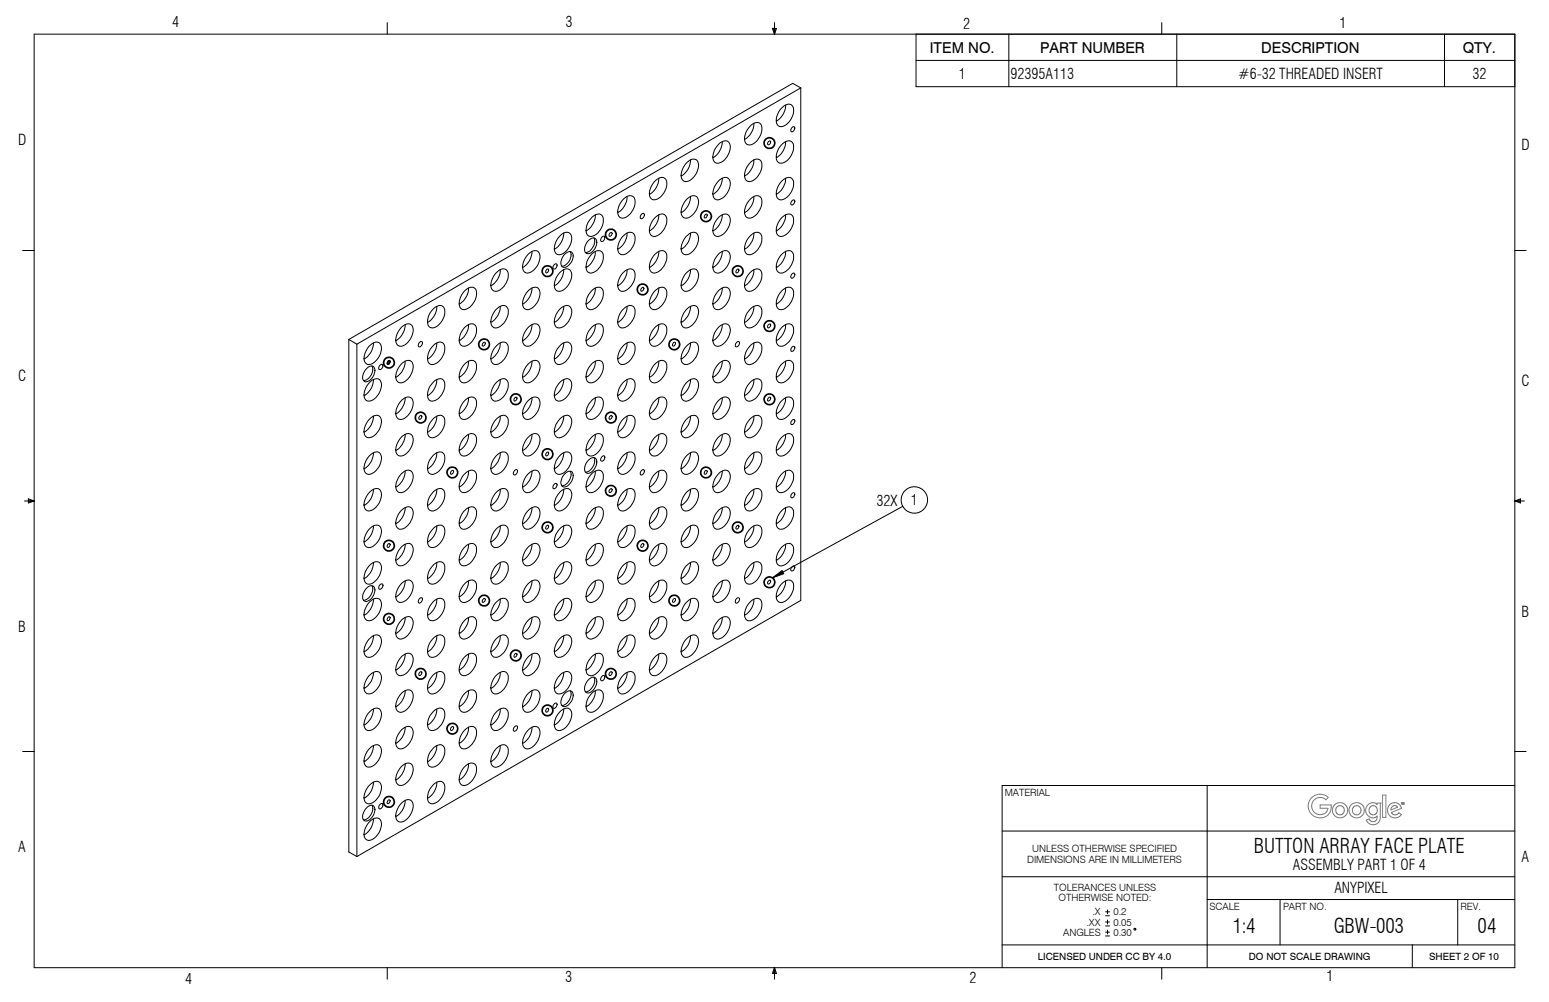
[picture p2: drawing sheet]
<svg xmlns="http://www.w3.org/2000/svg" width="432mm" height="279mm" viewBox="0 0 432 279" stroke-linecap="round" stroke-linejoin="round" font-family="sans-serif">
<defs><g id="words">
<g font-size="5.6">
<text x="349.5" y="237.9">BUTTON ARRAY FACE PLATE</text>
<text x="343.7" y="260.2">1:4</text>
<text x="371.9" y="260.2">GBW-003</text>
<text x="411.9" y="260.2">04</text>
</g>
<g font-size="4.2">
<text x="48" y="7.5">4</text>
<text x="157.6" y="7.5">3</text>
<text x="268.5" y="8">2</text>
<text x="373.4" y="7.8">1</text>
<text x="259.2" y="14.7">ITEM NO.</text>
<text x="290" y="14.7">PART NUMBER</text>
<text x="351.6" y="14.7">DESCRIPTION</text>
<text x="407.7" y="14.7">QTY.</text>
<text x="267.3" y="22.1">1</text>
<text x="281.7" y="22.1">92395A113</text>
<text x="345.2" y="22.1">#6-32 THREADED INSERT</text>
<text x="410.4" y="22.1">32</text>
<text x="5.1" y="40.3">D</text>
<text x="424.2" y="41.8">D</text>
<text x="5.1" y="106.2">C</text>
<text x="424.2" y="107.7">C</text>
<text x="244.3" y="141">32X</text>
<text x="253.9" y="140.8">1</text>
<text x="424.2" y="172">B</text>
<text x="5.1" y="176.2">B</text>
<text x="5.1" y="237.6">A</text>
<text x="360.4" y="242.6">ASSEMBLY PART 1 OF 4</text>
<text x="424.2" y="240.3">A</text>
<text x="372" y="249">ANYPIXEL</text>
<text x="51.6" y="274.4">4</text>
<text x="157.5" y="273.7">3</text>
<text x="270.3" y="274.1">2</text>
<text x="369.8" y="273.6">1</text>
</g>
<g font-size="2.8">
<text x="280.1" y="222">MATERIAL</text>
<text x="287.7" y="237.7">UNLESS OTHERWISE SPECIFIED</text>
<text x="286.3" y="240.5">DIMENSIONS ARE IN MILLIMETERS</text>
<text x="293.8" y="248.5">TOLERANCES UNLESS</text>
<text x="295.1" y="251.3">OTHERWISE NOTED:</text>
<text x="304.5" y="255.3">.X</text>
<text x="310.4" y="255.3">0.2</text>
<text x="337.2" y="253.7">SCALE</text>
<text x="357.7" y="253.7">PART NO.</text>
<text x="407.1" y="253.7">REV.</text>
<text x="296.4" y="260.9">ANGLES</text>
<text x="302.9" y="258.1">.XX</text>
<text x="310.4" y="258.1">0.05</text>
<text x="310.4" y="260.9">0.30</text>
<text x="289.3" y="267.7">LICENSED UNDER CC BY 4.0</text>
<text x="348.1" y="267.7">DO NOT SCALE DRAWING</text>
<text x="398.4" y="267.7">SHEET 2 OF 10</text>
</g>
</g></defs>
<g fill="none" stroke="#000" stroke-width=".28">
<path d="M9.5 9.5h412.8v260.3h-412.8zM107.9 6.3v3.2M215.3 7.9h1.2l-.6 1.6zM215.6 7.9l.3 1.6M215.9 6.3v3.2M216.2 7.9l-.3 1.6M255.4 9.5v14.7h166.9M255.4 16.8h166.9M281.2 9.5v14.7M323.8 6.3v3.2M328 9.5v14.7M402.7 9.5v14.7"/>
<path d="M201.3 39.5a5.4 5.4 0 0 1-2.6 4.5M209.3 35a1.78 1.78 0 0 1 2.9-.1 4.7 4.7 0 0 1-3.2 5.5 1.62 1.62 0 0 1-1.4-2.2l.4-1.5zM210.1 34.4a5.3 5.3 0 0 1-2.5 4.5M214.2 39.5l.3-.2a.56 .56 0 0 1 .2 .7 .56 .56 0 0 1-.7 .3zM218.1 29.9a1.73 1.73 0 0 1 3-.1 4.7 4.7 0 0 1-3.3 5.5 1.62 1.62 0 0 1-1.4-2.2l.7-2zM219 29.3a5.2 5.2 0 0 1-2.6 4.5M219 39.5a5.2 5.2 0 0 1-2.6 4.5M220.9 35.4l.4-.1a.85 .85 0 0 1 .1 .9 .85 .85 0 0 1-.8 .5l-.1-.6zM223.2 24.5l-2.2-1.3-123.8 71.5M223.2 24.5l-123.7 71.5M223.2 24.5v142.9l-123.7 71.4M165.9 59.9a5.2 5.2 0 0 1-2.5 4.5"/>
<path d="M173.6 55.8a2.18 2.18 0 0 1 3.1-.8 4.5 4.5 0 0 1-3.1 5.8 1.62 1.62 0 0 1-1.4-2.2l.5-1.4zM174.8 54.8a5.3 5.3 0 0 1-2.6 4.5M179 59.6l.2-.1a.69 .69 0 0 1 .5 .7 .69 .69 0 0 1-.5 .6l-.4 .2a.79 .79 0 0 1 .2-1.4zM182.4 50.7a2.14 2.14 0 0 1 3.1-.8 4.4 4.4 0 0 1-1.9 5.4 1.57 1.57 0 0 1-2 .1 1.57 1.57 0 0 1-.5-1.9l.4-1.5zM183.6 49.7a5.2 5.2 0 0 1-2.5 4.5M183.6 59.9a5.2 5.2 0 0 1-2.5 4.5M191.3 55.8a2.14 2.14 0 0 1 3.1-.8 4.6 4.6 0 0 1-2 5.5 1.57 1.57 0 0 1-2 .1 1.57 1.57 0 0 1-.5-2l.5-1.4zM191.3 45.6a2.14 2.14 0 0 1 3.1-.8 4.6 4.6 0 0 1-2 5.4 1.57 1.57 0 0 1-2 .2 1.57 1.57 0 0 1-.5-2l.5-1.5zM192.5 44.6a5.2 5.2 0 0 1-2.6 4.5M192.5 54.8a5.2 5.2 0 0 1-2.6 4.5M196.6 59.9l.3-.2a.57 .57 0 0 1 .1 .7 .57 .57 0 0 1-.7 .3zM200.4 50.3a1.78 1.78 0 0 1 3-.1 4.4 4.4 0 0 1-3.6 5.5 1.95 1.95 0 0 1-1-2.7l.4-1z"/>
<path d="M200.4 40.1a1.78 1.78 0 0 1 3-.1 4.4 4.4 0 0 1-3.6 5.5 1.95 1.95 0 0 1-1-2.7l.7-1.5zM201.3 49.7a5.4 5.4 0 0 1-2.6 4.5M201.3 59.9a5.4 5.4 0 0 1-2.6 4.5M209 55.8a2.09 2.09 0 0 1 3-.8 4.5 4.5 0 0 1-3 5.8 1.62 1.62 0 0 1-1.4-2.2l.4-1.4zM209.3 45.2a1.78 1.78 0 0 1 2.9-.1 4.7 4.7 0 0 1-3.2 5.5 1.62 1.62 0 0 1-1.4-2.2l.7-2zM210.1 44.6a5.3 5.3 0 0 1-2.5 4.5M210.1 54.8a5.2 5.2 0 0 1-2.5 4.5M217.8 50.7a2.14 2.14 0 0 1 3.1-.8 4.4 4.4 0 0 1-2 5.4 1.56 1.56 0 0 1-2 .2 1.56 1.56 0 0 1-.5-1.9l.5-1.6zM218.1 40.1a1.78 1.78 0 0 1 3-.1 4.7 4.7 0 0 1-3.3 5.5 1.58 1.58 0 0 1-1.4-2.2l.7-2zM219 49.7a5.2 5.2 0 0 1-2.6 4.5M219 59.9a5.3 5.3 0 0 1-2.6 4.5M220.7 56l.6-.3a.85 .85 0 0 1 .1 .9 .85 .85 0 0 1-.8 .5l-.2-.3z"/>
<path d="M6.3 69.8h3.2M138.2 76.2a2.09 2.09 0 0 1 3.1-.8 4.4 4.4 0 0 1-1.9 5.5 1.57 1.57 0 0 1-2 .1 1.57 1.57 0 0 1-.5-2l.4-1.4zM139.4 75.2a5.2 5.2 0 0 1-2.5 4.5M147.1 71.1a2.14 2.14 0 0 1 3.1-.8 4.5 4.5 0 0 1-2 5.4 1.56 1.56 0 0 1-2 .2 1.56 1.56 0 0 1-.5-1.9l.5-1.6zM148.3 70.1a5.1 5.1 0 0 1-2.6 4.5M152.4 75.2l.3-.2a.57 .57 0 0 1 .1 .7 .57 .57 0 0 1-.7 .3zM154.6 73.7l.3-.1a.69 .69 0 0 1 .4 .6 .69 .69 0 0 1-.4 .7l-.4 .2a.79 .79 0 0 1 .1-1.4zM155.9 76.2a2.09 2.09 0 0 1 3.1-.8 4.5 4.5 0 0 1-1.9 5.5 1.57 1.57 0 0 1-2 .1 1.57 1.57 0 0 1-.5-2l.4-1.4zM155.9 66a2.09 2.09 0 0 1 3.1-.8 4.5 4.5 0 0 1-1.9 5.5 1.57 1.57 0 0 1-2 .1 1.57 1.57 0 0 1-.5-2l.4-1.4zM157.1 65a5.3 5.3 0 0 1-2.6 4.5M157.1 75.2a5.4 5.4 0 0 1-2.6 4.5M157.4 70.9l.3-.3a1.17 1.17 0 0 1 1.6-.3 1.17 1.17 0 0 1 .5 1.5 3.2 3.2 0 0 1-2.7 2.7 1.65 1.65 0 0 1-.5-2.4z"/>
<path d="M159 70.1a3.1 3.1 0 0 1-2.4 4.1M164 67.1l.3-.3a1.16 1.16 0 0 1 1.6-.3 1.16 1.16 0 0 1 .4 1.5 3 3 0 0 1-2.6 2.7 1.65 1.65 0 0 1-.5-2.4zM165.1 70.7a1.78 1.78 0 0 1 2.9-.1 4.4 4.4 0 0 1-3.6 5.5 1.95 1.95 0 0 1-.9-2.7l.6-1.4zM165.1 60.5a1.78 1.78 0 0 1 2.9-.1 4.4 4.4 0 0 1-3.6 5.5 1.95 1.95 0 0 1-.9-2.7l.6-1.4zM165.6 66.3a3.2 3.2 0 0 1-2.4 4.1M165.9 70.1a5.2 5.2 0 0 1-2.5 4.5M168 66l.2-.1a.69 .69 0 0 1 .5 .6 .69 .69 0 0 1-.5 .7l-.4 .2a.76 .76 0 0 1-.4-.8 .76 .76 0 0 1 .6-.6zM170.1 65l.2-.2a.56 .56 0 0 1 .2 .7 .56 .56 0 0 1-.7 .3zM173.6 76.2a2.21 2.21 0 0 1 3.1-.8 4.5 4.5 0 0 1-3.1 5.8 1.62 1.62 0 0 1-1.4-2.2l.5-1.4zM173.6 66a2.12 2.12 0 0 1 3.1-.8 4.5 4.5 0 0 1-3.1 5.8 2.03 2.03 0 0 1-1.1-3.1zM174.8 65a5.2 5.2 0 0 1-2.6 4.5M174.8 75.2a5.2 5.2 0 0 1-2.6 4.5"/>
<path d="M182.4 71.1a2.14 2.14 0 0 1 3.1-.8 4.4 4.4 0 0 1-1.9 5.4 1.56 1.56 0 0 1-2 .2 1.56 1.56 0 0 1-.5-1.9l.4-1.6zM182.4 60.9a2.14 2.14 0 0 1 3.1-.8 4.4 4.4 0 0 1-1.9 5.4 1.56 1.56 0 0 1-2 .2 1.56 1.56 0 0 1-.5-1.9l.4-1.6zM183.6 70.1a5.3 5.3 0 0 1-2.5 4.5M191.3 76.2a2.17 2.17 0 0 1 3.1-.8 4.5 4.5 0 0 1-2 5.5 1.57 1.57 0 0 1-2 .1 1.57 1.57 0 0 1-.5-2l.5-1.4zM191.3 66a2.09 2.09 0 0 1 3.1-.8 4.5 4.5 0 0 1-2 5.5 1.57 1.57 0 0 1-2 .1 1.57 1.57 0 0 1-.5-2l.5-1.4zM192.5 65a5.1 5.1 0 0 1-2.6 4.5M192.5 75.2a5.1 5.1 0 0 1-2.6 4.5M200.4 70.7a1.78 1.78 0 0 1 3-.1 4.7 4.7 0 0 1-3.3 5.6 1.62 1.62 0 0 1-1.3-2.2l.4-1.6zM200.4 60.5a1.78 1.78 0 0 1 3-.1 4.4 4.4 0 0 1-3.6 5.5 1.95 1.95 0 0 1-1-2.7l.4-1zM201.3 70.1a5.5 5.5 0 0 1-2.6 4.5M205.4 75.2l.3-.2a.58 .58 0 0 1 .2 .8 .58 .58 0 0 1-.8 .2zM209 76.2a2.17 2.17 0 0 1 3-.8 4.5 4.5 0 0 1-3 5.8 1.62 1.62 0 0 1-1.4-2.2l.4-1.4z"/>
<path d="M209 66a2.09 2.09 0 0 1 3-.8 4.5 4.5 0 0 1-3 5.8 1.62 1.62 0 0 1-1.4-2.2l.4-1.4zM210.1 65a5.2 5.2 0 0 1-2.5 4.5M210.1 75.2a5.2 5.2 0 0 1-2.5 4.5M217.8 71.1a2.14 2.14 0 0 1 3.1-.8 4.4 4.4 0 0 1-2 5.5 1.58 1.58 0 0 1-2 .1 1.58 1.58 0 0 1-.5-1.9l.5-1.6zM217.8 60.9a2.14 2.14 0 0 1 3.1-.8 4.4 4.4 0 0 1-2 5.4 1.56 1.56 0 0 1-2 .2 1.56 1.56 0 0 1-.5-1.9l.5-1.6zM219 70.1a5.3 5.3 0 0 1-2.6 4.5M220.7 76.5l.6-.4a.84 .84 0 0 1 .1 1 .84 .84 0 0 1-.8 .4l-.2-.3zM422.3 69.8h3.1M97.2 94.7l2.3 1.3M97.2 94.7v142.9l2.3 1.2M99.5 96v142.8M102.9 96.6a2.17 2.17 0 0 1 3.1-.8 4.5 4.5 0 0 1-2 5.5 1.57 1.57 0 0 1-2 .1 1.57 1.57 0 0 1-.5-2l.5-1.4z"/>
<path d="M104.1 95.6a5.1 5.1 0 0 1-2.6 4.5M112.1 91.1a1.78 1.78 0 0 1 2.9-.1 4.7 4.7 0 0 1-3.3 5.6 1.62 1.62 0 0 1-1.3-2.2l.4-1.6zM112.9 90.5a5.5 5.5 0 0 1-2.6 4.5M116.9 95.5l.4-.3a.7 .7 0 0 1 .5 .7 .7 .7 0 0 1-.5 .7l-.4 .1-.3-.3zM120.6 86.4a2.17 2.17 0 0 1 3.1-.8 4.5 4.5 0 0 1-3.1 5.8 1.58 1.58 0 0 1-1.4-2.2l.4-1.4zM120.9 96.2a1.82 1.82 0 0 1 2.8-.4 4.5 4.5 0 0 1-3.1 5.8 1.58 1.58 0 0 1-1.4-2.2l.7-1.9zM121.8 85.4a5.2 5.2 0 0 1-2.6 4.5M121.8 95.6a5.2 5.2 0 0 1-2.6 4.5M129.4 91.5a2.19 2.19 0 0 1 3.1-.8 4.5 4.5 0 0 1-3.1 5.9 1.62 1.62 0 0 1-1.4-2.2l.5-1.6zM129.4 81.3a2.19 2.19 0 0 1 3.1-.8 4.4 4.4 0 0 1-3.5 5.8 2.19 2.19 0 0 1-.7-3.2zM130.6 80.3a5.3 5.3 0 0 1-2.6 4.5M130.6 90.5a5.3 5.3 0 0 1-2.6 4.5"/>
<path d="M134.7 95.6l.3-.2a.56 .56 0 0 1 .2 .8 .56 .56 0 0 1-.7 .2zM138.2 86.4a2.17 2.17 0 0 1 3.1-.8 4.4 4.4 0 0 1-1.9 5.5 1.57 1.57 0 0 1-2 .1 1.57 1.57 0 0 1-.5-2l.4-1.4zM138.6 96.2a1.73 1.73 0 0 1 2.9-.1 4.7 4.7 0 0 1-3.3 5.5 1.76 1.76 0 0 1-1.3-2.6l.7-1.5zM139.4 85.4a5.2 5.2 0 0 1-2.5 4.5M139.4 95.6a5.2 5.2 0 0 1-2.5 4.5M147.1 91.5a2.14 2.14 0 0 1 3.1-.8 4.6 4.6 0 0 1-2 5.5 1.58 1.58 0 0 1-2 .1 1.58 1.58 0 0 1-.5-1.9l.5-1.6zM147.1 81.3a2.14 2.14 0 0 1 3.1-.8 4.6 4.6 0 0 1-2 5.5 1.58 1.58 0 0 1-2 .1 1.58 1.58 0 0 1-.5-1.9l.5-1.6zM148.3 80.3a5.2 5.2 0 0 1-2.6 4.5M148.3 90.5a5.2 5.2 0 0 1-2.6 4.5M155.9 86.4a2.17 2.17 0 0 1 3.1-.8 4.5 4.5 0 0 1-1.9 5.5 1.57 1.57 0 0 1-2 .1 1.57 1.57 0 0 1-.5-2l.4-1.4zM156.3 96.2a1.78 1.78 0 0 1 2.9-.1 4.4 4.4 0 0 1-3.6 5.5 1.95 1.95 0 0 1-1-2.6l.7-1.5zM157.1 85.4a5.4 5.4 0 0 1-2.6 4.5"/>
<path d="M157.1 95.6a5.4 5.4 0 0 1-2.6 4.5M165.1 91.1a1.78 1.78 0 0 1 2.9-.1 4.7 4.7 0 0 1-3.2 5.6 1.58 1.58 0 0 1-1.4-2.2l.4-1.6zM165.1 80.9a1.78 1.78 0 0 1 2.9-.1 4.7 4.7 0 0 1-3.2 5.6 1.58 1.58 0 0 1-1.4-2.2l.4-1.6zM165.9 80.3a5.3 5.3 0 0 1-2.5 4.5M165.9 90.5a5.3 5.3 0 0 1-2.5 4.5M173.9 96.2a1.78 1.78 0 0 1 3-.1 4.7 4.7 0 0 1-3.3 5.5 1.62 1.62 0 0 1-1.4-2.2l.7-1.9zM173.9 86a1.73 1.73 0 0 1 3-.1 4.7 4.7 0 0 1-3.3 5.5 1.62 1.62 0 0 1-1.4-2.2l.7-2zM174.8 85.4a5.2 5.2 0 0 1-2.6 4.5M174.8 95.6a5.2 5.2 0 0 1-2.6 4.5M178.7 80.5l.5-.4a.56 .56 0 0 1 .2 .7 .56 .56 0 0 1-.8 .3zM182.4 91.5a2.14 2.14 0 0 1 3.1-.8 4.4 4.4 0 0 1-1.9 5.5 1.57 1.57 0 0 1-2 .1 1.57 1.57 0 0 1-.5-1.9l.4-1.6zM182.4 81.3a2.14 2.14 0 0 1 3.1-.8 4.4 4.4 0 0 1-1.9 5.5 1.58 1.58 0 0 1-2 .1 1.58 1.58 0 0 1-.5-1.9l.4-1.6z"/>
<path d="M183.6 80.3a5.3 5.3 0 0 1-2.5 4.5M183.6 90.5a5.3 5.3 0 0 1-2.5 4.5M187.7 95.6l.3-.2a.57 .57 0 0 1 .2 .7 .57 .57 0 0 1-.7 .3zM191.3 96.6a2.14 2.14 0 0 1 3.1-.8 4.5 4.5 0 0 1-2 5.5 1.57 1.57 0 0 1-2 .1 1.57 1.57 0 0 1-.5-2l.5-1.4zM191.6 86a1.74 1.74 0 0 1 2.9-.1 4.6 4.6 0 0 1-3.2 5.5 1.76 1.76 0 0 1-1.3-2.6l.6-1.6zM192.5 85.4a5.1 5.1 0 0 1-2.6 4.5M192.5 95.6a5.1 5.1 0 0 1-2.6 4.5M200.4 91.1a1.78 1.78 0 0 1 3-.1 4.7 4.7 0 0 1-3.3 5.6 1.62 1.62 0 0 1-1.3-2.2l.4-1.6zM200.4 80.9a1.78 1.78 0 0 1 3-.1 4.7 4.7 0 0 1-3.3 5.6 1.62 1.62 0 0 1-1.3-2.2l.4-1.6zM201.3 80.3a5.5 5.5 0 0 1-2.6 4.5M201.3 90.5a5.5 5.5 0 0 1-2.6 4.5M205.3 95.5l.4-.2a.67 .67 0 0 1 .5 .6 .67 .67 0 0 1-.5 .7l-.2 .1a.6 .6 0 0 1-.6-.5 .6 .6 0 0 1 .4-.7z"/>
<path d="M209.3 96.2a1.78 1.78 0 0 1 2.9-.1 4.7 4.7 0 0 1-3.2 5.6 1.64 1.64 0 0 1-1.4-2.3l.4-1.4zM209.3 86a1.78 1.78 0 0 1 2.9-.1 4.7 4.7 0 0 1-3.2 5.5 1.62 1.62 0 0 1-1.4-2.2l.7-2zM210.1 85.4a5.2 5.2 0 0 1-2.5 4.5M210.1 95.6a5.2 5.2 0 0 1-2.5 4.5M214.1 90.7l.4-.4a.54 .54 0 0 1 .2 .8 .54 .54 0 0 1-.7 .2zM217.8 91.5a2.14 2.14 0 0 1 3.1-.8 4.4 4.4 0 0 1-2 5.5 1.57 1.57 0 0 1-2 .1 1.57 1.57 0 0 1-.5-1.9l.5-1.5zM217.8 81.3a2.14 2.14 0 0 1 3.1-.8 4.4 4.4 0 0 1-2 5.5 1.57 1.57 0 0 1-2 .1 1.57 1.57 0 0 1-.5-1.9l.5-1.6zM219 80.3a5.3 5.3 0 0 1-2.6 4.5M219 90.5a5.3 5.3 0 0 1-2.6 4.5M220.7 96.9l.6-.3a.82 .82 0 0 1 .1 .9 .82 .82 0 0 1-.8 .4l-.2-.3zM102.4 102.5a1.17 1.17 0 0 1 1.6-.4 1.17 1.17 0 0 1 .5 1.6 2.87 2.87 0 0 1-2.9 2.7 2.5 2.5 0 0 1 .6-3.6zM102.9 117a2.14 2.14 0 0 1 3.1-.8 4.5 4.5 0 0 1-2 5.5 1.57 1.57 0 0 1-2 .1 1.57 1.57 0 0 1-.5-2l.5-1.4z"/>
<path d="M103.3 106.4a1.74 1.74 0 0 1 2.8-.1 4.6 4.6 0 0 1-3.2 5.5 1.76 1.76 0 0 1-1.3-2.6l.6-1.5zM103.7 102.1a3.1 3.1 0 0 1-2.4 4M104.1 105.8a5.1 5.1 0 0 1-2.6 4.5M104.1 116a5.1 5.1 0 0 1-2.6 4.5M105.9 101.9l.4-.3a.67 .67 0 0 1 .5 .7 .67 .67 0 0 1-.5 .6l-.2 .1a.6 .6 0 0 1-.6-.5 .6 .6 0 0 1 .4-.6zM108 101.6h.1M108.2 100.7l.3-.2a.56 .56 0 0 1 .1 .7 .56 .56 0 0 1-.7 .3zM108.2 100.7l.3-.2a.55 .55 0 0 1 .1 .7 .55 .55 0 0 1-.6 .3zM108.6 100.5h.1M112.1 111.5a1.78 1.78 0 0 1 2.9-.1 4.7 4.7 0 0 1-3.3 5.6 1.62 1.62 0 0 1-1.3-2.2l.7-2zM112.1 101.3a1.78 1.78 0 0 1 2.9-.1 4.7 4.7 0 0 1-3.3 5.6 1.62 1.62 0 0 1-1.3-2.2l.4-1.6zM112.9 100.7a5.5 5.5 0 0 1-2.6 4.5"/>
<path d="M112.9 110.9a5.5 5.5 0 0 1-2.6 4.5M117 116l.3-.2a.58 .58 0 0 1 .2 .8 .58 .58 0 0 1-.7 .2zM120.9 116.6a1.78 1.78 0 0 1 2.9-.1 4.4 4.4 0 0 1-3.6 5.5 1.95 1.95 0 0 1-.9-2.6l.6-1.5zM120.9 106.4a1.78 1.78 0 0 1 2.9-.1 4.4 4.4 0 0 1-3.6 5.5 1.95 1.95 0 0 1-.9-2.6l.6-1.5zM121.8 105.8a5.2 5.2 0 0 1-2.6 4.5M121.8 116a5.2 5.2 0 0 1-2.6 4.5M129.4 111.9a2.19 2.19 0 0 1 3.1-.8 4.5 4.5 0 0 1-3.1 5.9 1.62 1.62 0 0 1-1.4-2.2l.5-1.5zM129.4 101.7a2.19 2.19 0 0 1 3.1-.8 4.5 4.5 0 0 1-3.1 5.9 1.62 1.62 0 0 1-1.4-2.2l.5-1.6zM130.6 100.7a5.3 5.3 0 0 1-2.6 4.5M130.6 110.9a5.3 5.3 0 0 1-2.6 4.5M138.2 117a2.14 2.14 0 0 1 3.1-.8 4.4 4.4 0 0 1-1.9 5.5 1.56 1.56 0 0 1-2 .1 1.56 1.56 0 0 1-.5-1.9l.4-1.5zM138.6 106.4a1.78 1.78 0 0 1 2.9-.1 4.6 4.6 0 0 1-3.3 5.5 1.58 1.58 0 0 1-1.3-2.2l.7-1.9z"/>
<path d="M139.4 105.8a5.2 5.2 0 0 1-2.5 4.5M139.4 116a5.2 5.2 0 0 1-2.5 4.5M143.5 110.9l.3-.2a.57 .57 0 0 1 .2 .8 .57 .57 0 0 1-.7 .2zM147.1 111.9a2.14 2.14 0 0 1 3.1-.8 4.6 4.6 0 0 1-2 5.5 1.57 1.57 0 0 1-2 .1 1.57 1.57 0 0 1-.5-1.9l.5-1.5zM147.1 101.7a2.14 2.14 0 0 1 3.1-.8 4.6 4.6 0 0 1-2 5.5 1.57 1.57 0 0 1-2 .1 1.57 1.57 0 0 1-.5-1.9l.5-1.6zM148.3 100.7a5.2 5.2 0 0 1-2.6 4.5M148.3 110.9a5.2 5.2 0 0 1-2.6 4.5M156.3 116.6a1.78 1.78 0 0 1 2.9-.1 4.4 4.4 0 0 1-3.6 5.5 1.95 1.95 0 0 1-1-2.6l.4-1zM156.3 106.4a1.78 1.78 0 0 1 2.9-.1 4.4 4.4 0 0 1-3.6 5.5 1.95 1.95 0 0 1-1-2.6l.4-1zM157.1 105.8a5.4 5.4 0 0 1-2.6 4.5M157.1 116a5.4 5.4 0 0 1-2.6 4.5M165.1 111.5a1.78 1.78 0 0 1 2.9-.1 4.7 4.7 0 0 1-3.2 5.6 1.58 1.58 0 0 1-1.4-2.2l.7-2z"/>
<path d="M165.1 101.3a1.78 1.78 0 0 1 2.9-.1 4.7 4.7 0 0 1-3.2 5.6 1.58 1.58 0 0 1-1.4-2.2l.7-2zM165.9 100.7a5.3 5.3 0 0 1-2.5 4.5M165.9 110.9a5.3 5.3 0 0 1-2.5 4.5M169.9 116.2l.4-.4a.56 .56 0 0 1 .2 .8 .56 .56 0 0 1-.7 .2zM173.6 117a2.18 2.18 0 0 1 3.1-.8 4.4 4.4 0 0 1-3.5 5.8 2.19 2.19 0 0 1-.7-3.1zM173.6 106.8a2.18 2.18 0 0 1 3.1-.8 4.4 4.4 0 0 1-3.5 5.8 2.19 2.19 0 0 1-.7-3.1zM174.8 105.8a5.2 5.2 0 0 1-2.6 4.5M174.8 116a5.2 5.2 0 0 1-2.6 4.5M182.4 111.9a2.09 2.09 0 0 1 3.1-.7 4.3 4.3 0 0 1-1.6 5.1 1.63 1.63 0 0 1-2.1 .6 1.63 1.63 0 0 1-.7-2.1l.4-1.5zM182.4 101.7a2.14 2.14 0 0 1 3.1-.8 4.4 4.4 0 0 1-1.9 5.5 1.57 1.57 0 0 1-2 .1 1.57 1.57 0 0 1-.5-1.9l.4-1.5zM183.6 100.7a5.3 5.3 0 0 1-2.5 4.5M183.6 110.9a5.2 5.2 0 0 1-2.5 4.5"/>
<path d="M191.3 117a2.14 2.14 0 0 1 3.1-.8 4.5 4.5 0 0 1-2 5.5 1.56 1.56 0 0 1-2 .1 1.56 1.56 0 0 1-.5-1.9l.5-1.5zM191.3 106.8a2.14 2.14 0 0 1 3.1-.8 4.5 4.5 0 0 1-2 5.5 1.56 1.56 0 0 1-2 .1 1.56 1.56 0 0 1-.5-1.9l.5-1.5zM192.5 105.8a5.1 5.1 0 0 1-2.6 4.5M192.5 116a5.2 5.2 0 0 1-2.6 4.6M200.1 111.9a2.09 2.09 0 0 1 3.1-.7 4.5 4.5 0 0 1-1.9 5.4 1.57 1.57 0 0 1-2 .1 1.57 1.57 0 0 1-.5-1.9l.4-1.5zM200.4 101.3a1.78 1.78 0 0 1 3-.1 4.7 4.7 0 0 1-3.3 5.6 1.62 1.62 0 0 1-1.3-2.2l.4-1.5zM201.3 100.7a5.5 5.5 0 0 1-2.6 4.5M201.3 110.9a5.3 5.3 0 0 1-2.6 4.5M209.3 116.6a1.78 1.78 0 0 1 2.9-.1 4.7 4.7 0 0 1-3.2 5.6 1.62 1.62 0 0 1-1.4-2.2l.4-1.5zM209.3 106.4a1.78 1.78 0 0 1 2.9-.1 4.7 4.7 0 0 1-3.2 5.6 1.62 1.62 0 0 1-1.4-2.2l.4-1.5zM210.1 105.8a5.2 5.2 0 0 1-2.5 4.5M210.1 116a5.3 5.3 0 0 1-2.5 4.6"/>
<path d="M214.2 110.9l.3-.2a.56 .56 0 0 1 .2 .8 .56 .56 0 0 1-.7 .2zM217.8 111.9a2.09 2.09 0 0 1 3.1-.7 4.4 4.4 0 0 1-2 5.4 1.57 1.57 0 0 1-2 .1 1.57 1.57 0 0 1-.5-1.9l.5-1.5zM217.8 101.7a2.09 2.09 0 0 1 3.1-.7 4.3 4.3 0 0 1-1.6 5.1 1.63 1.63 0 0 1-2.2 .5 1.63 1.63 0 0 1-.7-2l.5-1.5zM219 100.7a5.2 5.2 0 0 1-2.6 4.5M219 111a5.2 5.2 0 0 1-2.6 4.4M220.9 117.1l.4-.1a.85 .85 0 0 1 .1 .9 .85 .85 0 0 1-.8 .5l-.1-.6zM6.8 139.7h2.7M7.9 139.1l1.6 .6-1.6 .6zM7.9 139.4l1.6 .3M9.5 139.7l-1.6 .3M102.9 137.4a2.14 2.14 0 0 1 3.1-.7 4.5 4.5 0 0 1-2 5.4 1.56 1.56 0 0 1-2 .1 1.56 1.56 0 0 1-.5-1.9l.5-1.5zM102.9 127.2a2.14 2.14 0 0 1 3.1-.8 4.5 4.5 0 0 1-2 5.5 1.56 1.56 0 0 1-2 .1 1.56 1.56 0 0 1-.5-1.9l.5-1.5z"/>
<path d="M104.1 126.2a5.1 5.1 0 0 1-2.6 4.5M104.1 136.4a5.2 5.2 0 0 1-2.6 4.6M111.7 132.3a2.09 2.09 0 0 1 3.1-.7 4.5 4.5 0 0 1-1.9 5.4 1.57 1.57 0 0 1-2 .1 1.57 1.57 0 0 1-.5-1.9l.4-1.5zM112.1 121.7a1.78 1.78 0 0 1 2.9-.1 4.7 4.7 0 0 1-3.3 5.6 1.62 1.62 0 0 1-1.3-2.2l.7-2zM112.9 121.1a5.5 5.5 0 0 1-2.6 4.5M112.9 131.3a5.3 5.3 0 0 1-2.6 4.5M120.9 137a1.78 1.78 0 0 1 2.9-.1 4.7 4.7 0 0 1-3.2 5.6 1.58 1.58 0 0 1-1.4-2.2l.4-1.5zM120.9 126.8a1.78 1.78 0 0 1 2.9-.1 4.4 4.4 0 0 1-3.6 5.5 1.95 1.95 0 0 1-.9-2.6l.6-1.5zM121.8 126.2a5.2 5.2 0 0 1-2.6 4.5M121.8 136.4a5.3 5.3 0 0 1-2.6 4.6M125.9 131.3l.3-.2a.58 .58 0 0 1 .1 .8 .58 .58 0 0 1-.7 .2zM129.4 132.3a2.14 2.14 0 0 1 3.1-.7 4.5 4.5 0 0 1-3.1 5.8 1.62 1.62 0 0 1-1.4-2.2l.5-1.5z"/>
<path d="M129.4 122.1a2.14 2.14 0 0 1 3.1-.7 4.5 4.5 0 0 1-3.1 5.8 2.03 2.03 0 0 1-1.1-3.2zM130.6 121.1a5.2 5.2 0 0 1-2.6 4.5M130.6 131.4a5.2 5.2 0 0 1-2.6 4.4M138.2 137.4a2.14 2.14 0 0 1 3.1-.7 4.4 4.4 0 0 1-1.9 5.4 1.58 1.58 0 0 1-2 .1 1.58 1.58 0 0 1-.5-1.9l.4-1.5zM138.2 127.2a2.14 2.14 0 0 1 3.1-.8 4.4 4.4 0 0 1-1.9 5.5 1.56 1.56 0 0 1-2 .1 1.56 1.56 0 0 1-.5-1.9l.4-1.5zM139.4 126.2a5.3 5.3 0 0 1-2.5 4.6M139.4 136.4a5.3 5.3 0 0 1-2.5 4.6M143.6 131l.2-.1a.81 .81 0 0 1 .4 1 .81 .81 0 0 1-.9 .5l-.2-.5zM147.1 132.3a2.17 2.17 0 0 1 3.1-.7 4.5 4.5 0 0 1-2 5.4 1.57 1.57 0 0 1-2 .1 1.57 1.57 0 0 1-.5-1.9l.5-1.5zM147.1 122.1a2.09 2.09 0 0 1 3.1-.7 4.5 4.5 0 0 1-2 5.4 1.57 1.57 0 0 1-2 .1 1.57 1.57 0 0 1-.5-1.9l.5-1.5zM148.3 121.1a5.1 5.1 0 0 1-2.6 4.5M148.3 131.4a5.1 5.1 0 0 1-2.6 4.4"/>
<path d="M152.4 126.2l.3-.2a.57 .57 0 0 1 .1 .7 .57 .57 0 0 1-.7 .3zM154.6 134.9l.3-.1a.7 .7 0 0 1 .4 .6 .7 .7 0 0 1-.4 .7l-.4 .2a.83 .83 0 0 1 .1-1.4zM156.3 137a1.78 1.78 0 0 1 2.9-.1 4.7 4.7 0 0 1-3.3 5.6 1.62 1.62 0 0 1-1.3-2.2l.4-1.5zM156.3 126.8a1.78 1.78 0 0 1 2.9-.1 4.7 4.7 0 0 1-3.3 5.6 1.62 1.62 0 0 1-1.3-2.2l.4-1.5zM157.1 126.2a5.5 5.5 0 0 1-2.6 4.6M157.1 136.4a5.5 5.5 0 0 1-2.6 4.6M157.4 132.2a1.27 1.27 0 0 1 1.2-.8 1.27 1.27 0 0 1 1.2 .8 3.3 3.3 0 0 1-2.7 3.6 1.68 1.68 0 0 1-.5-2.5zM159 131.4a3.1 3.1 0 0 1-2.4 4.1M164 128.4a1.24 1.24 0 0 1 1.2-.8 1.24 1.24 0 0 1 1.1 .8 3.2 3.2 0 0 1-2.6 3.6 1.68 1.68 0 0 1-.5-2.5zM164.8 132.3a2.17 2.17 0 0 1 3.1-.7 4.5 4.5 0 0 1-3.1 5.8 1.58 1.58 0 0 1-1.4-2.2l.4-1.5zM164.8 122.1a2.09 2.09 0 0 1 3.1-.7 4.5 4.5 0 0 1-3.1 5.8 1.58 1.58 0 0 1-1.4-2.2l.4-1.5zM165.6 127.6a3.2 3.2 0 0 1-2.4 4.1"/>
<path d="M165.9 121.1a5.2 5.2 0 0 1-2.5 4.5M165.9 131.4a5.2 5.2 0 0 1-2.5 4.4M167.8 127.3l.4-.2a.81 .81 0 0 1 .3 1 .81 .81 0 0 1-.9 .5l-.2-.5zM169.9 136.6l.4-.4a.56 .56 0 0 1 .2 .8 .56 .56 0 0 1-.7 .2zM173.6 137.4a2.18 2.18 0 0 1 3.1-.7 4.5 4.5 0 0 1-3.1 5.8 1.62 1.62 0 0 1-1.4-2.2l.5-1.5zM173.6 127.2a2.18 2.18 0 0 1 3.1-.8 4.5 4.5 0 0 1-3.1 5.9 1.62 1.62 0 0 1-1.4-2.2l.5-1.5zM174.8 126.2a5.3 5.3 0 0 1-2.6 4.6M174.8 136.4a5.3 5.3 0 0 1-2.6 4.6M178.8 131.2l.4-.3a.72 .72 0 0 1 .5 .7 .72 .72 0 0 1-.5 .7l-.4 .2-.3-.2v-.6zM182.4 122.1a2.17 2.17 0 0 1 3.1-.7 4.4 4.4 0 0 1-1.9 5.4 1.57 1.57 0 0 1-2 .1 1.57 1.57 0 0 1-.5-1.9l.4-1.5zM182.8 132a1.73 1.73 0 0 1 2.9-.1 4.7 4.7 0 0 1-3.3 5.5 1.76 1.76 0 0 1-1.3-2.7l.7-1.5zM183.6 121.2a5.2 5.2 0 0 1-2.5 4.4"/>
<path d="M183.6 131.4a5.2 5.2 0 0 1-2.5 4.4M191.3 137.4a2.14 2.14 0 0 1 3.1-.7 4.6 4.6 0 0 1-2 5.4 1.57 1.57 0 0 1-2 .1 1.57 1.57 0 0 1-.5-1.9l.5-1.5zM191.3 127.2a2.14 2.14 0 0 1 3.1-.8 4.6 4.6 0 0 1-2 5.5 1.58 1.58 0 0 1-2 .1 1.58 1.58 0 0 1-.5-1.9l.5-1.5zM192.5 126.2a5.2 5.2 0 0 1-2.6 4.6M192.5 136.4a5.2 5.2 0 0 1-2.6 4.6M196.6 131.3l.3-.2a.57 .57 0 0 1 .1 .8 .57 .57 0 0 1-.7 .2zM200.1 122.1a2.17 2.17 0 0 1 3.1-.7 4.5 4.5 0 0 1-1.9 5.4 1.57 1.57 0 0 1-2 .1 1.57 1.57 0 0 1-.5-1.9l.4-1.5zM200.4 132a1.82 1.82 0 0 1 2.8-.4 4.5 4.5 0 0 1-1.9 5.4 1.57 1.57 0 0 1-2 .1 1.57 1.57 0 0 1-.5-1.9l.4-1.5zM201.3 121.2a5.4 5.4 0 0 1-2.6 4.4M201.3 131.4a5.4 5.4 0 0 1-2.6 4.4M209.3 137a1.78 1.78 0 0 1 2.9-.1 4.7 4.7 0 0 1-3.2 5.6 1.62 1.62 0 0 1-1.4-2.2l.4-1.5zM209.3 126.8a1.78 1.78 0 0 1 2.9-.1 4.7 4.7 0 0 1-3.2 5.6 1.62 1.62 0 0 1-1.4-2.2l.4-1.5z"/>
<path d="M210.1 126.2a5.3 5.3 0 0 1-2.5 4.6M210.1 136.4a5.3 5.3 0 0 1-2.5 4.6M217.8 122.1a2.17 2.17 0 0 1 3.1-.7 4.4 4.4 0 0 1-2 5.4 1.57 1.57 0 0 1-2 .1 1.57 1.57 0 0 1-.5-1.9l.5-1.5zM218.1 132a1.78 1.78 0 0 1 3-.1 4.7 4.7 0 0 1-3.3 5.5 1.62 1.62 0 0 1-1.4-2.2l.7-2zM219 121.2a5.2 5.2 0 0 1-2.6 4.4M219 131.4a5.2 5.2 0 0 1-2.6 4.4M220.9 137.5l.4-.1a.85 .85 0 0 1 .1 .9 .85 .85 0 0 1-.8 .5l-.1-.6zM422.3 139.7h2.6M422.3 139.7l1.5-.6v1.2zM422.3 139.7l1.5 .3M423.8 139.4l-1.5 .3M102.9 157.8a2.14 2.14 0 0 1 3.1-.7 4.6 4.6 0 0 1-2 5.4 1.57 1.57 0 0 1-2 .1 1.57 1.57 0 0 1-.5-1.9l.5-1.5z"/>
<path d="M103.3 147.2a1.74 1.74 0 0 1 2.8 0 4.6 4.6 0 0 1-3.2 5.5 1.62 1.62 0 0 1-1.4-2.2l.5-1.5zM104.1 146.6a5.2 5.2 0 0 1-2.6 4.6M104.1 156.8a5.2 5.2 0 0 1-2.6 4.6M108.2 151.7l.3-.1a.57 .57 0 0 1 .1 .7 .57 .57 0 0 1-.7 .2zM111.7 142.5a2.17 2.17 0 0 1 3.1-.7 4.5 4.5 0 0 1-1.9 5.4 1.57 1.57 0 0 1-2 .1 1.57 1.57 0 0 1-.5-1.9l.4-1.5zM112.1 152.4a1.78 1.78 0 0 1 2.9-.1 4.7 4.7 0 0 1-3.3 5.5 1.76 1.76 0 0 1-1.3-2.7l.7-1.5zM112.9 141.6a5.4 5.4 0 0 1-2.6 4.4M112.9 151.8a5.4 5.4 0 0 1-2.6 4.5M120.9 157.4a1.78 1.78 0 0 1 2.9 0 4.7 4.7 0 0 1-3.2 5.5 1.58 1.58 0 0 1-1.4-2.2l.4-1.5zM120.9 147.2a1.78 1.78 0 0 1 2.9 0 4.7 4.7 0 0 1-3.2 5.5 1.58 1.58 0 0 1-1.4-2.2l.4-1.5zM121.8 146.6a5.3 5.3 0 0 1-2.6 4.6M121.8 156.8a5.3 5.3 0 0 1-2.6 4.6"/>
<path d="M129.4 142.5a2.22 2.22 0 0 1 3.1-.7 4.5 4.5 0 0 1-3.1 5.8 1.62 1.62 0 0 1-1.4-2.2l.5-1.5zM129.8 152.4a1.78 1.78 0 0 1 2.9-.1 4.7 4.7 0 0 1-3.3 5.5 1.62 1.62 0 0 1-1.4-2.2l.7-2zM130.6 141.6a5.2 5.2 0 0 1-2.6 4.4M130.6 151.8a5.2 5.2 0 0 1-2.6 4.5M138.2 157.8a2.14 2.14 0 0 1 3.1-.7 4.4 4.4 0 0 1-1.9 5.4 1.57 1.57 0 0 1-2 .1 1.57 1.57 0 0 1-.5-1.9l.4-1.5zM138.2 147.6a2.14 2.14 0 0 1 3.1-.7 4.4 4.4 0 0 1-1.9 5.4 1.57 1.57 0 0 1-2 .1 1.57 1.57 0 0 1-.5-1.9l.4-1.5zM139.4 146.6a5.3 5.3 0 0 1-2.5 4.6M139.4 156.8a5.3 5.3 0 0 1-2.5 4.6M147.4 152.4a1.74 1.74 0 0 1 2.9-.1 4.6 4.6 0 0 1-3.2 5.5 1.76 1.76 0 0 1-1.3-2.7l.6-1.5zM147.4 142.2a1.69 1.69 0 0 1 2.9-.1 4.6 4.6 0 0 1-3.2 5.5 1.76 1.76 0 0 1-1.3-2.7l.6-1.5zM148.3 141.6a5.1 5.1 0 0 1-2.6 4.4M148.3 151.8a5.1 5.1 0 0 1-2.6 4.5"/>
<path d="M152.4 146.6l.3-.2a.56 .56 0 0 1 .1 .8 .56 .56 0 0 1-.7 .2zM156.3 157.4a1.78 1.78 0 0 1 2.9 0 4.7 4.7 0 0 1-3.3 5.5 1.62 1.62 0 0 1-1.3-2.2l.4-1.5zM156.3 147.2a1.78 1.78 0 0 1 2.9 0 4.7 4.7 0 0 1-3.3 5.5 1.62 1.62 0 0 1-1.3-2.2l.4-1.5zM157.1 146.6a5.5 5.5 0 0 1-2.6 4.6M157.1 156.8a5.5 5.5 0 0 1-2.6 4.6M165.1 152.4a1.78 1.78 0 0 1 2.9-.1 4.4 4.4 0 0 1-3.6 5.5 1.95 1.95 0 0 1-.9-2.7l.6-1.5zM165.1 142.2a1.78 1.78 0 0 1 2.9-.1 4.4 4.4 0 0 1-3.6 5.5 1.95 1.95 0 0 1-.9-2.7l.6-1.5zM165.9 141.6a5.2 5.2 0 0 1-2.5 4.4M165.9 151.8a5.2 5.2 0 0 1-2.5 4.5M173.6 157.8a2.18 2.18 0 0 1 3.1-.7 4.5 4.5 0 0 1-3.1 5.8 1.62 1.62 0 0 1-1.4-2.2l.5-1.5zM173.6 147.6a2.18 2.18 0 0 1 3.1-.7 4.5 4.5 0 0 1-3.1 5.8 1.62 1.62 0 0 1-1.4-2.2l.5-1.5zM174.8 146.6a5.3 5.3 0 0 1-2.6 4.6"/>
<path d="M174.8 156.8a5.3 5.3 0 0 1-2.6 4.6M179 151.6h.2a.56 .56 0 0 1 .2 .7 .56 .56 0 0 1-.8 .2l.1-.6zM182.4 152.7a2.14 2.14 0 0 1 3.1-.7 4.4 4.4 0 0 1-1.9 5.4 1.57 1.57 0 0 1-2 .1 1.57 1.57 0 0 1-.5-1.9l.4-1.5zM182.8 142.2a1.78 1.78 0 0 1 2.9-.1 4.7 4.7 0 0 1-3.3 5.5 1.76 1.76 0 0 1-1.3-2.7l.7-1.5zM183.6 141.6a5.2 5.2 0 0 1-2.5 4.4M183.6 151.8a5.2 5.2 0 0 1-2.5 4.5M191.3 157.8a2.09 2.09 0 0 1 3.1-.7 4.5 4.5 0 0 1-2 5.4 1.57 1.57 0 0 1-2 .1 1.57 1.57 0 0 1-.5-1.9l.5-1.5zM191.3 147.6a2.14 2.14 0 0 1 3.1-.7 4.6 4.6 0 0 1-2 5.4 1.57 1.57 0 0 1-2 .1 1.57 1.57 0 0 1-.5-1.9l.5-1.5zM192.5 146.6a5.2 5.2 0 0 1-2.6 4.6M192.5 156.8a5.1 5.1 0 0 1-2.6 4.6M200.4 152.4a1.78 1.78 0 0 1 3-.1 4.4 4.4 0 0 1-3.6 5.5 1.95 1.95 0 0 1-1-2.7l.4-1zM200.4 142.2a1.78 1.78 0 0 1 3-.1 4.4 4.4 0 0 1-3.6 5.5 1.95 1.95 0 0 1-1-2.7l.7-1.5z"/>
<path d="M201.3 141.6a5.4 5.4 0 0 1-2.6 4.4M201.3 151.8a5.4 5.4 0 0 1-2.6 4.5M205.4 146.6l.3-.1a.58 .58 0 0 1 .2 .7 .58 .58 0 0 1-.8 .2zM209 157.8a2.09 2.09 0 0 1 3-.7 4.5 4.5 0 0 1-3 5.8 1.62 1.62 0 0 1-1.4-2.2l.4-1.5zM209.3 147.2a1.78 1.78 0 0 1 2.9 0 4.7 4.7 0 0 1-3.2 5.5 1.62 1.62 0 0 1-1.4-2.2l.7-2zM210.1 146.6a5.3 5.3 0 0 1-2.5 4.6M210.1 156.8a5.2 5.2 0 0 1-2.5 4.6M217.8 152.7a2.14 2.14 0 0 1 3.1-.7 4.4 4.4 0 0 1-2 5.4 1.56 1.56 0 0 1-2 .1 1.56 1.56 0 0 1-.5-1.9l.5-1.5zM217.8 142.5a2.14 2.14 0 0 1 3.1-.7 4.4 4.4 0 0 1-2 5.4 1.47 1.47 0 0 1-1.7 .3 1.47 1.47 0 0 1-.8-1.6l.3-1.5zM219 141.6a5.2 5.2 0 0 1-2.6 4.4M219 151.8a5.2 5.2 0 0 1-2.6 4.5M220.7 158.1l.6-.3a.85 .85 0 0 1 .1 .9 .85 .85 0 0 1-.8 .5l-.2-.4z"/>
<path d="M251.7 141.2l-36.4 19.9M102.4 163.7a1.18 1.18 0 0 1 1.6-.3 1.18 1.18 0 0 1 .5 1.5 3 3 0 0 1-2.6 2.8 1.55 1.55 0 0 1-.5-2.5zM102.9 178.2a2.09 2.09 0 0 1 3.1-.7 4.5 4.5 0 0 1-2 5.4 1.57 1.57 0 0 1-2 .1 1.57 1.57 0 0 1-.5-1.9l.5-1.5zM102.9 168a2.14 2.14 0 0 1 3.1-.7 4.6 4.6 0 0 1-2 5.4 1.57 1.57 0 0 1-2 .1 1.57 1.57 0 0 1-.5-1.9l.5-1.5zM103.7 163.3a3.1 3.1 0 0 1-2.4 4.1M104.1 167a5.2 5.2 0 0 1-2.6 4.6M104.1 177.2a5.1 5.1 0 0 1-2.6 4.6M105.9 163.1a.5 .5 0 0 1 .8-.2 .5 .5 0 0 1-.1 .8l-.1 .3a.49 .49 0 0 1-.7 .3 .49 .49 0 0 1-.2-.8zM108.2 172.2l.3-.2a.57 .57 0 0 1 .1 .7 .57 .57 0 0 1-.7 .2zM112.1 172.8a1.78 1.78 0 0 1 2.9-.1 4.7 4.7 0 0 1-3.3 5.5 1.62 1.62 0 0 1-1.3-2.2l.4-1.5zM112.1 162.6a1.78 1.78 0 0 1 2.9-.1 4.6 4.6 0 0 1-3.3 5.5 1.58 1.58 0 0 1-1.3-2.2l.4-1.5zM112.9 162a5.4 5.4 0 0 1-2.6 4.5"/>
<path d="M112.9 172.2a5.4 5.4 0 0 1-2.6 4.5M116.9 166.9a.5 .5 0 0 1 .8-.1 .5 .5 0 0 1-.1 .8l-.1 .2a.48 .48 0 0 1-.7 .4 .48 .48 0 0 1-.1-.8zM120.6 178.2a2.09 2.09 0 0 1 3.1-.7 4.5 4.5 0 0 1-3.1 5.8 1.58 1.58 0 0 1-1.4-2.2l.4-1.5zM120.9 167.6a1.78 1.78 0 0 1 2.9 0 4.7 4.7 0 0 1-3.2 5.5 1.58 1.58 0 0 1-1.4-2.2l.7-2zM121.8 167a5.3 5.3 0 0 1-2.6 4.6M121.8 177.2a5.2 5.2 0 0 1-2.6 4.6M129.4 173.1a2.19 2.19 0 0 1 3.1-.7 4.4 4.4 0 0 1-3.5 5.8 2.19 2.19 0 0 1-.7-3.2zM129.4 162.9a2.19 2.19 0 0 1 3.1-.7 4.4 4.4 0 0 1-3.5 5.8 2.19 2.19 0 0 1-.7-3.2zM130.6 162a5.2 5.2 0 0 1-2.6 4.5M130.6 172.2a5.2 5.2 0 0 1-2.6 4.5M134.7 167l.3-.1a.56 .56 0 0 1 .2 .7 .56 .56 0 0 1-.7 .3zM138.2 178.2a2.09 2.09 0 0 1 3.1-.7 4.4 4.4 0 0 1-1.9 5.4 1.57 1.57 0 0 1-2 .1 1.57 1.57 0 0 1-.5-1.9l.4-1.5z"/>
<path d="M138.2 168a2.09 2.09 0 0 1 3.1-.7 4.3 4.3 0 0 1-1.6 5.1 1.63 1.63 0 0 1-2.1 .6 1.63 1.63 0 0 1-.7-2.1l.4-1.5zM139.4 167a5.2 5.2 0 0 1-2.5 4.6M139.4 177.3a5.2 5.2 0 0 1-2.5 4.5M147.1 173.1a2.14 2.14 0 0 1 3.1-.7 4.5 4.5 0 0 1-2 5.4 1.56 1.56 0 0 1-2 .1 1.56 1.56 0 0 1-.5-1.9l.5-1.5zM147.1 162.9a2.14 2.14 0 0 1 3.1-.7 4.5 4.5 0 0 1-2 5.4 1.56 1.56 0 0 1-2 .1 1.56 1.56 0 0 1-.5-1.9l.5-1.5zM148.3 162a5.1 5.1 0 0 1-2.6 4.5M148.3 172.2a5.1 5.1 0 0 1-2.6 4.5M155.9 178.2a2.17 2.17 0 0 1 3.1-.7 4.5 4.5 0 0 1-1.9 5.4 1.57 1.57 0 0 1-2 .1 1.57 1.57 0 0 1-.5-1.9l.4-1.5zM155.9 168a2.09 2.09 0 0 1 3.1-.7 4.5 4.5 0 0 1-1.9 5.4 1.57 1.57 0 0 1-2 .1 1.57 1.57 0 0 1-.5-1.9l.4-1.5zM157.1 167a5.3 5.3 0 0 1-2.6 4.6M157.1 177.3a5.4 5.4 0 0 1-2.6 4.5M165.1 172.8a1.78 1.78 0 0 1 2.9-.1 4.4 4.4 0 0 1-3.6 5.5 1.95 1.95 0 0 1-.9-2.7l.6-1.5z"/>
<path d="M165.1 162.6a1.78 1.78 0 0 1 2.9-.1 4.4 4.4 0 0 1-3.6 5.5 1.95 1.95 0 0 1-.9-2.7l.6-1.5zM165.9 162a5.2 5.2 0 0 1-2.5 4.5M165.9 172.2a5.3 5.3 0 0 1-2.5 4.5M173.6 178.2a2.21 2.21 0 0 1 3.1-.7 4.5 4.5 0 0 1-3.1 5.8 1.62 1.62 0 0 1-1.4-2.2l.5-1.5zM173.6 168a2.12 2.12 0 0 1 3.1-.7 4.5 4.5 0 0 1-3.1 5.8 2.03 2.03 0 0 1-1.1-3.2zM174.8 167a5.2 5.2 0 0 1-2.6 4.6M174.8 177.3a5.2 5.2 0 0 1-2.6 4.5M182.4 173.1a2.14 2.14 0 0 1 3.1-.7 4.4 4.4 0 0 1-1.9 5.4 1.58 1.58 0 0 1-2 .1 1.58 1.58 0 0 1-.5-1.9l.4-1.5zM182.4 162.9a2.14 2.14 0 0 1 3.1-.7 4.4 4.4 0 0 1-1.9 5.4 1.56 1.56 0 0 1-2 .1 1.56 1.56 0 0 1-.5-1.9l.4-1.5zM183.6 162a5.2 5.2 0 0 1-2.5 4.5M183.6 172.2a5.3 5.3 0 0 1-2.5 4.5M187.7 167l.3-.1a.57 .57 0 0 1 .2 .7 .57 .57 0 0 1-.7 .3z"/>
<path d="M191.3 168a2.09 2.09 0 0 1 3.1-.7 4.5 4.5 0 0 1-2 5.4 1.57 1.57 0 0 1-2 .1 1.57 1.57 0 0 1-.5-1.9l.5-1.5zM191.6 177.9a1.69 1.69 0 0 1 2.9-.1 4.6 4.6 0 0 1-3.2 5.5 1.76 1.76 0 0 1-1.3-2.7l.6-1.5zM192.5 167.1a5.1 5.1 0 0 1-2.6 4.5M192.5 177.3a5.1 5.1 0 0 1-2.6 4.5M200.4 172.8a1.78 1.78 0 0 1 3-.1 4.7 4.7 0 0 1-3.3 5.5 1.62 1.62 0 0 1-1.3-2.2l.4-1.5zM200.4 162.6a1.78 1.78 0 0 1 3-.1 4.4 4.4 0 0 1-3.6 5.5 1.95 1.95 0 0 1-1-2.7l.4-1zM201.3 162a5.5 5.5 0 0 1-2.6 4.5M201.3 172.2a5.5 5.5 0 0 1-2.6 4.5M205.3 166.9a.49 .49 0 0 1 .8-.1 .49 .49 0 0 1-.1 .8l-.1 .2a.49 .49 0 0 1-.7 .4 .49 .49 0 0 1-.2-.8zM209.3 167.7a1.73 1.73 0 0 1 2.9-.1 4.7 4.7 0 0 1-3.2 5.5 1.62 1.62 0 0 1-1.4-2.2l.7-2zM210.1 167.1a5.2 5.2 0 0 1-2.5 4.5M214.1 162.1l.4-.3a.56 .56 0 0 1 .2 .7 .56 .56 0 0 1-.7 .2z"/>
<path d="M217.8 162.9a2.14 2.14 0 0 1 3.1-.7 4.4 4.4 0 0 1-2 5.4 1.58 1.58 0 0 1-2 .1 1.58 1.58 0 0 1-.5-1.9l.5-1.5zM219 162a5.3 5.3 0 0 1-2.6 4.5M102.9 188.4a2.17 2.17 0 0 1 3.1-.7 4.5 4.5 0 0 1-2 5.4 1.57 1.57 0 0 1-2 .1 1.57 1.57 0 0 1-.5-1.9l.5-1.5zM103.3 198.3a1.69 1.69 0 0 1 2.8-.1 4.6 4.6 0 0 1-3.2 5.5 1.76 1.76 0 0 1-1.3-2.7l.6-1.5zM104.1 187.5a5.1 5.1 0 0 1-2.6 4.5M104.1 197.7a5.1 5.1 0 0 1-2.6 4.5M112.1 193.2a1.78 1.78 0 0 1 2.9-.1 4.7 4.7 0 0 1-3.3 5.5 1.62 1.62 0 0 1-1.3-2.2l.4-1.5zM112.1 183a1.78 1.78 0 0 1 2.9-.1 4.7 4.7 0 0 1-3.3 5.5 1.62 1.62 0 0 1-1.3-2.2l.4-1.5zM112.9 182.4a5.5 5.5 0 0 1-2.6 4.5M112.9 192.6a5.5 5.5 0 0 1-2.6 4.5M117 187.5l.3-.2a.58 .58 0 0 1 .2 .7 .58 .58 0 0 1-.7 .3zM120.9 198.3a1.82 1.82 0 0 1 2.8-.4 4.5 4.5 0 0 1-3.1 5.8 1.58 1.58 0 0 1-1.4-2.2l.7-2z"/>
<path d="M120.9 188.1a1.82 1.82 0 0 1 2.8-.4 4.5 4.5 0 0 1-3.1 5.8 1.58 1.58 0 0 1-1.4-2.2l.7-2zM121.8 187.5a5.2 5.2 0 0 1-2.6 4.5M121.8 197.7a5.2 5.2 0 0 1-2.6 4.5M129.4 193.5a2.19 2.19 0 0 1 3.1-.7 4.5 4.5 0 0 1-3.1 5.8 1.62 1.62 0 0 1-1.4-2.2l.5-1.5zM129.4 183.3a2.19 2.19 0 0 1 3.1-.7 4.5 4.5 0 0 1-3.1 5.8 1.62 1.62 0 0 1-1.4-2.2l.5-1.5zM130.6 182.4a5.3 5.3 0 0 1-2.6 4.5M130.6 192.6a5.3 5.3 0 0 1-2.6 4.5M138.2 188.4a2.17 2.17 0 0 1 3.1-.7 4.4 4.4 0 0 1-1.9 5.4 1.57 1.57 0 0 1-2 .1 1.57 1.57 0 0 1-.5-1.9l.4-1.5zM138.6 198.3a1.78 1.78 0 0 1 2.9-.1 4.7 4.7 0 0 1-3.3 5.5 1.76 1.76 0 0 1-1.3-2.7l.7-1.5zM139.4 187.5a5.2 5.2 0 0 1-2.5 4.5M139.4 197.7a5.2 5.2 0 0 1-2.5 4.5M143.5 182.4l.3-.2a.57 .57 0 0 1 .2 .7 .57 .57 0 0 1-.7 .2z"/>
<path d="M147.1 193.5a2.14 2.14 0 0 1 3.1-.7 4.6 4.6 0 0 1-2 5.4 1.57 1.57 0 0 1-2 .2 1.57 1.57 0 0 1-.5-2l.5-1.5zM147.1 183.3a2.14 2.14 0 0 1 3.1-.7 4.6 4.6 0 0 1-2 5.4 1.58 1.58 0 0 1-2 .1 1.58 1.58 0 0 1-.5-1.9l.5-1.5zM148.3 182.4a5.2 5.2 0 0 1-2.6 4.5M148.3 192.6a5.2 5.2 0 0 1-2.6 4.5M152.4 197.7l.3-.2a.57 .57 0 0 1 .1 .7 .57 .57 0 0 1-.7 .3zM154.6 196.1l.3-.1a.69 .69 0 0 1 .4 .7 .69 .69 0 0 1-.4 .7l-.4 .1a.79 .79 0 0 1-.4-.7 .79 .79 0 0 1 .5-.7zM156.3 198.3a1.78 1.78 0 0 1 2.9-.1 4.4 4.4 0 0 1-3.6 5.5 1.95 1.95 0 0 1-1-2.7l.7-1.5zM156.3 188.1a1.82 1.82 0 0 1 2.7-.4 4.5 4.5 0 0 1-1.9 5.4 1.57 1.57 0 0 1-2 .1 1.57 1.57 0 0 1-.5-1.9l.4-1.5zM157.1 187.5a5.4 5.4 0 0 1-2.6 4.5M157.1 197.7a5.4 5.4 0 0 1-2.6 4.5M157.4 193.4l.3-.3a1.18 1.18 0 0 1 1.6-.4 1.18 1.18 0 0 1 .5 1.6 3.1 3.1 0 0 1-2.7 2.7 1.65 1.65 0 0 1-.5-2.4zM159 192.6a3.2 3.2 0 0 1-2.4 4.1"/>
<path d="M164 189.6l.3-.3a1.16 1.16 0 0 1 1.6-.4 1.16 1.16 0 0 1 .4 1.6 3 3 0 0 1-2.6 2.7 1.62 1.62 0 0 1-.5-2.4zM165.1 193.2a1.78 1.78 0 0 1 2.9-.1 4.7 4.7 0 0 1-3.2 5.5 1.58 1.58 0 0 1-1.4-2.2l.4-1.5zM165.1 183a1.78 1.78 0 0 1 2.9-.1 4.7 4.7 0 0 1-3.2 5.5 1.58 1.58 0 0 1-1.4-2.2l.4-1.5zM165.6 188.8a3.2 3.2 0 0 1-2.4 4.1M165.9 182.4a5.3 5.3 0 0 1-2.5 4.5M165.9 192.6a5.3 5.3 0 0 1-2.5 4.5M168 188.4l.2-.1a.7 .7 0 0 1 .5 .7 .7 .7 0 0 1-.5 .7l-.4 .2a.79 .79 0 0 1-.4-.8 .79 .79 0 0 1 .6-.7zM170.1 187.5l.2-.2a.56 .56 0 0 1 .2 .7 .56 .56 0 0 1-.7 .3zM173.9 188.1a1.78 1.78 0 0 1 3-.1 4.7 4.7 0 0 1-3.3 5.5 1.62 1.62 0 0 1-1.4-2.2l.7-2zM174.8 187.5a5.2 5.2 0 0 1-2.6 4.5M182.4 183.3a2.14 2.14 0 0 1 3.1-.7 4.4 4.4 0 0 1-1.9 5.4 1.57 1.57 0 0 1-2 .2 1.57 1.57 0 0 1-.5-2l.4-1.5zM183.6 182.4a5.3 5.3 0 0 1-2.5 4.5"/>
<path d="M6.3 209.5h3.2M103.3 218.7a1.74 1.74 0 0 1 2.8-.1 4.6 4.6 0 0 1-3.2 5.6 1.64 1.64 0 0 1-1.4-2.3l.5-1.5zM103.3 208.5a1.74 1.74 0 0 1 2.8-.1 4.6 4.6 0 0 1-3.2 5.5 1.76 1.76 0 0 1-1.3-2.7l.6-1.5zM104.1 207.9a5.1 5.1 0 0 1-2.6 4.5M104.1 218.1a5.1 5.1 0 0 1-2.6 4.5M112.1 213.6a1.78 1.78 0 0 1 2.9-.1 4.7 4.7 0 0 1-3.3 5.5 1.62 1.62 0 0 1-1.3-2.2l.7-2zM112.1 203.4a1.78 1.78 0 0 1 2.9-.1 4.7 4.7 0 0 1-3.3 5.5 1.62 1.62 0 0 1-1.3-2.2l.4-1.5zM112.9 202.8a5.5 5.5 0 0 1-2.6 4.5M112.9 213a5.5 5.5 0 0 1-2.6 4.5M120.9 218.7a1.78 1.78 0 0 1 2.9-.1 4.4 4.4 0 0 1-3.6 5.5 1.95 1.95 0 0 1-.9-2.7l.6-1.4zM120.9 208.5a1.78 1.78 0 0 1 2.9-.1 4.4 4.4 0 0 1-3.6 5.5 1.95 1.95 0 0 1-.9-2.7l.6-1.5zM121.8 207.9a5.2 5.2 0 0 1-2.6 4.5"/>
<path d="M121.8 218.1a5.2 5.2 0 0 1-2.6 4.5M125.7 202.9l.5-.3a.57 .57 0 0 1 .1 .7 .57 .57 0 0 1-.7 .2zM129.4 214a2.19 2.19 0 0 1 3.1-.8 4.5 4.5 0 0 1-3.1 5.8 1.62 1.62 0 0 1-1.4-2.2l.5-1.5zM129.4 203.8a2.19 2.19 0 0 1 3.1-.8 4.5 4.5 0 0 1-3.1 5.8 1.62 1.62 0 0 1-1.4-2.2l.5-1.5zM130.6 202.8a5.3 5.3 0 0 1-2.6 4.5M130.6 213a5.3 5.3 0 0 1-2.6 4.5M138.2 208.9a2.14 2.14 0 0 1 3.1-.8 4.4 4.4 0 0 1-1.9 5.4 1.57 1.57 0 0 1-2 .1 1.57 1.57 0 0 1-.5-1.9l.4-1.5zM139.4 207.9a5.2 5.2 0 0 1-2.5 4.5M143.6 202.5l.2-.1a.7 .7 0 0 1 .5 .7 .7 .7 0 0 1-.5 .6l-.3 .2a.79 .79 0 0 1-.4-.8 .79 .79 0 0 1 .5-.6zM147.1 203.8a2.14 2.14 0 0 1 3.1-.8 4.6 4.6 0 0 1-2 5.4 1.57 1.57 0 0 1-2 .2 1.57 1.57 0 0 1-.5-2l.5-1.5zM148.3 202.8a5.2 5.2 0 0 1-2.6 4.5M336.5 219v50.8"/>
<path d="M422.3 209.5h3.1M422.3 219h-142.9v50.8M102.4 225a1.17 1.17 0 0 1 1.6-.4 1.17 1.17 0 0 1 .5 1.5 3.1 3.1 0 0 1-2.6 2.8 1.58 1.58 0 0 1-.5-2.4zM103.3 228.9a1.74 1.74 0 0 1 2.8-.1 4.6 4.6 0 0 1-3.2 5.6 1.62 1.62 0 0 1-1.4-2.2l.5-1.6zM103.7 224.5a3.1 3.1 0 0 1-2.4 4.1M104.1 228.3a5.1 5.1 0 0 1-2.6 4.5M105.9 224.3l.4-.2a.67 .67 0 0 1 .5 .6 .67 .67 0 0 1-.5 .7l-.2 .1a.6 .6 0 0 1-.6-.5 .6 .6 0 0 1 .4-.7zM108.2 223.2l.3-.2a.57 .57 0 0 1 .1 .7 .57 .57 0 0 1-.7 .3zM112.1 223.8a1.73 1.73 0 0 1 2.9-.1 4.7 4.7 0 0 1-3.3 5.5 1.62 1.62 0 0 1-1.3-2.2l.7-2zM112.9 223.2a5.3 5.3 0 0 1-2.6 4.5M279.4 231.7h142.9M279.4 244.5h142.9"/>
<path d="M308.2 255.4h1.1M308.2 254.3h1.1M308.2 258.2h1.1M308.2 257.1h1.1M308.2 259.9h1.1M308.7 253.7v1.1M308.7 256.5v1.1M308.7 259.4v1M336.5 250.8h85.8M356.8 250.8v12.7M406.4 250.8v12.7M107.9 269.8v3.2"/>
<path d="M215.9 269.8l.3 1.6M215.9 269.8l-.3 1.6M215.9 269.8l.6 1.6h-1.2zM215.9 269.8v3.2M279.4 263.5h142.9M308.2 261h1.1M323.8 269.8v3.2M393.7 263.5v6.3"/>
<circle cx="108.3" cy="101" r=".26"/>
<circle cx="254.9" cy="139.4" r="3.7"/>
<circle cx="316.3" cy="259.1" r=".26"/>
</g>
<g fill="none" stroke="#808080" stroke-width=".28">
<path d="M365.6 222.4l1.3-.7 1-.3 1.2 .2 1 .6 .1 .2-.6 .6-1.2-.6-1.5 .2-1.1 1.1-.2 1.2 .4 1.1 .5 .7 .9 .4 .8 .1 1.3-.5 .7-1.3h-2.2v-.9h3.1l-.1 1.3-.8 1.5-1.3 .7h-1.3l-1.3-.4-.8-.6-.6-1.1-.2-1.4 .3-1.1zM383.8 224.3h.1M383.8 227.6h.1M383.8 224.3l-.8-.5-1.1 .2-.7 .6-.5 1 .2 1.2 .9 1 1.2 .2 .8-.4M384.8 223.9v4.1l-.5 1.3-.7 .5-1.2 .2-.8-.4-.7-.7v-.2l.8-.4 .7 .8h.8l.6-.6 .1-.9M384.8 223.9h.1M384.8 223.9h-.9v.4M385.4 221.7h.9v6.2h-.9zM387.4 224.4l1.1-.6 .8 .1 .6 .3 .8 1.2-2.8 1.2 .4 .5 .5 .1 .7-.1 .4-.5 .8 .5-.2 .2-1.3 .7h-.8l-.8-.4-.8-1.3v-1zM388.1 224.9l.9-.3 .6 .5-1.9 .7zM390.7 223.9h.2zM390.8 223.9v.3v-.3"/>
<path d="M391 223.9v.3v-.3l.2 .3M391 223.9h.1M391 223.9l.2 .3M391.2 224.2h.1M391.3 223.9l-.1 .3M391.3 223.9h.1M391.3 223.9l.1 .3v-.3l-.2 .3"/>
<circle cx="373.5" cy="225.9" r="1.24"/>
<circle cx="373.5" cy="225.9" r="2.13"/>
<circle cx="378.1" cy="225.9" r="1.25"/>
<circle cx="378.2" cy="225.9" r="2.14"/>
<circle cx="382.7" cy="225.9" r="1.22"/>
</g>
<g fill="none" stroke="#000" stroke-width=".47">
<circle cx="214.5" cy="39.9" r="1.51"/>
<circle cx="152.6" cy="75.6" r="1.51"/>
<circle cx="170.3" cy="65.4" r="1.51"/>
<circle cx="196.8" cy="60.3" r="1.51"/>
<circle cx="205.7" cy="75.6" r="1.51"/>
<circle cx="135" cy="96" r="1.51"/>
<circle cx="179.1" cy="80.7" r="1.49"/>
<circle cx="188" cy="96" r="1.51"/>
<circle cx="214.5" cy="90.9" r="1.5"/>
<circle cx="108.4" cy="101.1" r="1.5"/>
<circle cx="117.3" cy="116.4" r="1.51"/>
<circle cx="143.8" cy="111.3" r="1.48"/>
<circle cx="170.3" cy="116.4" r="1.51"/>
<circle cx="214.5" cy="111.4" r="1.51"/>
<circle cx="126.1" cy="131.8" r="1.51"/>
<circle cx="152.6" cy="126.6" r="1.51"/>
<circle cx="170.3" cy="136.8" r="1.5"/>
<circle cx="196.8" cy="131.8" r="1.51"/>
<circle cx="108.4" cy="152.2" r="1.51"/>
<circle cx="152.6" cy="147.1" r="1.5"/>
<circle cx="179.1" cy="152.2" r="1.49"/>
<circle cx="205.7" cy="147.1" r="1.49"/>
<circle cx="108.4" cy="172.6" r="1.51"/>
<circle cx="135" cy="167.5" r="1.49"/>
<circle cx="188" cy="167.5" r="1.49"/>
<circle cx="214.5" cy="162.4" r="1.51"/>
<circle cx="117.3" cy="187.9" r="1.51"/>
<circle cx="143.8" cy="182.8" r="1.5"/>
<circle cx="152.6" cy="198.1" r="1.51"/>
<circle cx="170.3" cy="187.9" r="1.51"/>
<circle cx="126.1" cy="203.2" r="1.5"/>
<circle cx="108.4" cy="223.6" r="1.49"/>
</g>
<path d="M215.3 161.1l2.7-2 .5 .9z" fill="#000" stroke="#000" stroke-width=".28"/>
<use href="#words"/>
</svg>
